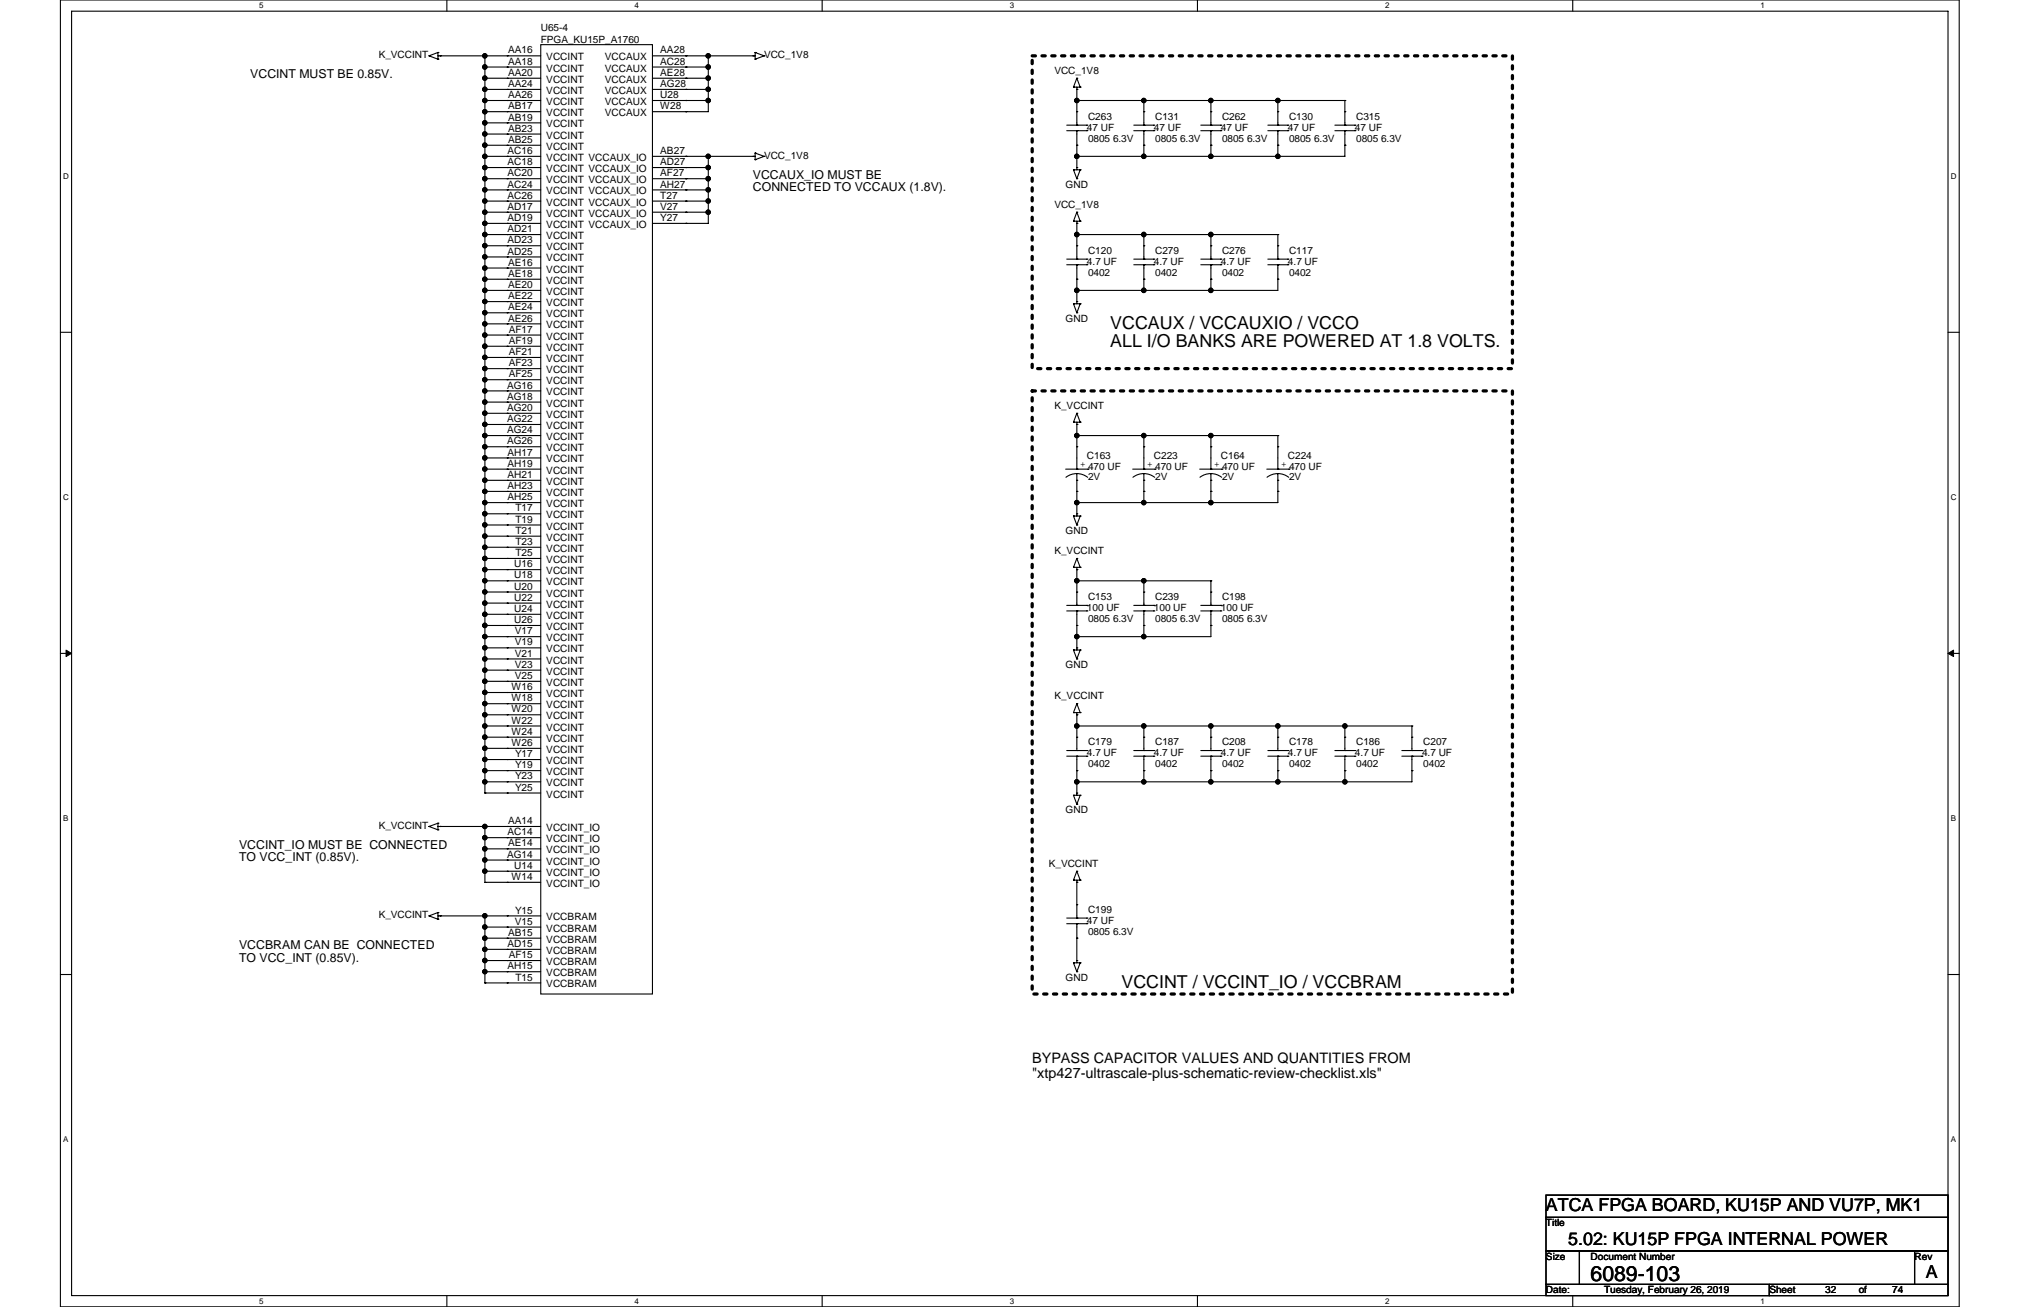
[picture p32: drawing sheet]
<svg xmlns="http://www.w3.org/2000/svg" width="432mm" height="279mm" viewBox="0 0 432 279" stroke-linecap="round" stroke-linejoin="round" font-family="sans-serif">
<defs><g id="words">
<text font-size="4.5" x="340" y="273.9">6089-103</text>
<g font-size="3.8">
<text x="237.3" y="70.3">VCCAUX / VCCAUXIO / VCCO</text>
<text x="237.3" y="74.2">ALL I/O BANKS ARE POWERED AT 1.8 VOLTS.</text>
<text x="239.7" y="211.2">VCCINT / VCCINT_IO / VCCBRAM</text>
<text x="330.5" y="258.9">ATCA FPGA BOARD, KU15P AND VU7P, MK1</text>
<text x="335.2" y="266.1">5.02: KU15P FPGA INTERNAL POWER</text>
<text x="411.6" y="273.2">A</text>
</g>
<g font-size="3.1">
<text x="220.6" y="227.2">BYPASS CAPACITOR VALUES AND QUANTITIES FROM</text>
<text x="220.6" y="230.4">&quot;xtp427-ultrascale-plus-schematic-review-checklist.xls&quot;</text>
</g>
<g font-size="2.6">
<text x="53.5" y="16.7">VCCINT MUST BE 0.85V.</text>
<text x="161" y="38.2">VCCAUX_IO MUST BE</text>
<text x="161" y="40.9">CONNECTED TO VCCAUX (1.8V).</text>
<text x="51.1" y="181.4">VCCINT_IO MUST BE CONNECTED</text>
<text x="51.1" y="184.1">TO VCC_INT (0.85V).</text>
<text x="51.1" y="202.9">VCCBRAM CAN BE CONNECTED</text>
<text x="51.1" y="205.6">TO VCC_INT (0.85V).</text>
</g>
<g font-size="2.2">
<text x="108.6" y="11.4">AA16</text>
<text x="141.1" y="11.4">AA28</text>
<text x="108.6" y="13.8">AA18</text>
<text x="108.6" y="16.2">AA20</text>
<text x="116.8" y="12.9">VCCINT</text>
<text x="116.8" y="15.3">VCCINT</text>
<text x="116.8" y="17.7">VCCINT</text>
<text x="129.3" y="12.9">VCCAUX</text>
<text x="129.3" y="15.3">VCCAUX</text>
<text x="129.3" y="17.7">VCCAUX</text>
<text x="141.1" y="13.8">AC28</text>
<text x="141.1" y="16.2">AE28</text>
<text x="108.6" y="18.6">AA24</text>
<text x="108.6" y="21">AA26</text>
<text x="108.6" y="23.4">AB17</text>
<text x="116.8" y="20.1">VCCINT</text>
<text x="116.8" y="22.5">VCCINT</text>
<text x="129.3" y="20.1">VCCAUX</text>
<text x="129.3" y="22.5">VCCAUX</text>
<text x="141.1" y="18.6">AG28</text>
<text x="141.1" y="21">U28</text>
<text x="141.1" y="23.4">W28</text>
<text x="108.6" y="25.8">AB19</text>
<text x="108.6" y="28.2">AB23</text>
<text x="116.8" y="24.8">VCCINT</text>
<text x="116.8" y="27.2">VCCINT</text>
<text x="116.8" y="29.6">VCCINT</text>
<text x="129.3" y="24.8">VCCAUX</text>
<text x="108.5" y="32.9">AC16</text>
<text x="108.5" y="35.3">AC18</text>
<text x="108.6" y="30.5">AB25</text>
<text x="116.8" y="32">VCCINT</text>
<text x="116.8" y="34.4">VCCINT VCCAUX_IO</text>
<text x="141.1" y="32.9">AB27</text>
<text x="141.1" y="35.3">AD27</text>
<text x="108.5" y="37.7">AC20</text>
<text x="108.5" y="40.1">AC24</text>
<text x="116.8" y="36.8">VCCINT VCCAUX_IO</text>
<text x="116.8" y="39.2">VCCINT VCCAUX_IO</text>
<text x="116.8" y="41.6">VCCINT VCCAUX_IO</text>
<text x="141.1" y="37.7">AF27</text>
<text x="141.1" y="40.1">AH27</text>
<text x="108.5" y="42.5">AC26</text>
<text x="108.5" y="44.9">AD17</text>
<text x="108.5" y="47.2">AD19</text>
<text x="116.8" y="44">VCCINT VCCAUX_IO</text>
<text x="116.8" y="46.3">VCCINT VCCAUX_IO</text>
<text x="141.1" y="42.5">T27</text>
<text x="141.1" y="44.9">V27</text>
<text x="141.1" y="47.2">Y27</text>
<text x="108.5" y="49.6">AD21</text>
<text x="108.5" y="52">AD23</text>
<text x="116.8" y="48.7">VCCINT VCCAUX_IO</text>
<text x="116.8" y="51.1">VCCINT</text>
<text x="116.8" y="53.5">VCCINT</text>
<text x="108.5" y="54.4">AD25</text>
<text x="108.6" y="56.8">AE16</text>
<text x="108.6" y="59.2">AE18</text>
<text x="116.8" y="55.9">VCCINT</text>
<text x="116.8" y="58.3">VCCINT</text>
<text x="108.6" y="61.6">AE20</text>
<text x="108.6" y="64">AE22</text>
<text x="116.8" y="60.7">VCCINT</text>
<text x="116.8" y="63.1">VCCINT</text>
<text x="116.8" y="65.4">VCCINT</text>
<text x="108.6" y="66.4">AE24</text>
<text x="108.6" y="68.7">AE26</text>
<text x="108.8" y="71.1">AF17</text>
<text x="116.8" y="67.8">VCCINT</text>
<text x="116.8" y="70.2">VCCINT</text>
<text x="108.8" y="73.5">AF19</text>
<text x="108.8" y="75.9">AF21</text>
<text x="116.8" y="72.6">VCCINT</text>
<text x="116.8" y="75">VCCINT</text>
<text x="116.8" y="77.4">VCCINT</text>
<text x="108.4" y="83.1">AG16</text>
<text x="108.8" y="78.3">AF23</text>
<text x="108.8" y="80.7">AF25</text>
<text x="116.8" y="79.8">VCCINT</text>
<text x="116.8" y="82.1">VCCINT</text>
<text x="108.4" y="85.4">AG18</text>
<text x="108.4" y="87.8">AG20</text>
<text x="116.8" y="84.5">VCCINT</text>
<text x="116.8" y="86.9">VCCINT</text>
<text x="116.8" y="89.3">VCCINT</text>
<text x="108.4" y="90.2">AG22</text>
<text x="108.4" y="92.6">AG24</text>
<text x="108.4" y="95">AG26</text>
<text x="116.8" y="91.7">VCCINT</text>
<text x="116.8" y="94.1">VCCINT</text>
<text x="108.5" y="97.4">AH17</text>
<text x="108.5" y="99.8">AH19</text>
<text x="116.8" y="96.5">VCCINT</text>
<text x="116.8" y="98.9">VCCINT</text>
<text x="116.8" y="101.3">VCCINT</text>
<text x="108.5" y="102.2">AH21</text>
<text x="108.5" y="104.5">AH23</text>
<text x="108.5" y="106.9">AH25</text>
<text x="116.8" y="103.7">VCCINT</text>
<text x="116.8" y="106">VCCINT</text>
<text x="110.2" y="109.3">T17</text>
<text x="110.2" y="111.7">T19</text>
<text x="116.8" y="108.4">VCCINT</text>
<text x="116.8" y="110.8">VCCINT</text>
<text x="116.8" y="113.2">VCCINT</text>
<text x="110.2" y="114.1">T21</text>
<text x="110.2" y="116.5">T23</text>
<text x="110.2" y="118.9">T25</text>
<text x="116.8" y="115.6">VCCINT</text>
<text x="116.8" y="118">VCCINT</text>
<text x="109.9" y="121.3">U16</text>
<text x="109.9" y="123.7">U18</text>
<text x="116.8" y="120.4">VCCINT</text>
<text x="116.8" y="122.7">VCCINT</text>
<text x="116.8" y="125.1">VCCINT</text>
<text x="109.9" y="126">U20</text>
<text x="109.9" y="128.4">U22</text>
<text x="109.9" y="130.8">U24</text>
<text x="116.8" y="127.5">VCCINT</text>
<text x="116.8" y="129.9">VCCINT</text>
<text x="109.9" y="133.2">U26</text>
<text x="110.1" y="135.6">V17</text>
<text x="110.1" y="138">V19</text>
<text x="116.8" y="132.3">VCCINT</text>
<text x="116.8" y="134.7">VCCINT</text>
<text x="116.8" y="137.1">VCCINT</text>
<text x="110.1" y="140.4">V21</text>
<text x="110.1" y="142.7">V23</text>
<text x="116.8" y="139.5">VCCINT</text>
<text x="116.8" y="141.8">VCCINT</text>
<text x="109.4" y="147.5">W16</text>
<text x="109.4" y="149.9">W18</text>
<text x="110.1" y="145.1">V25</text>
<text x="116.8" y="144.2">VCCINT</text>
<text x="116.8" y="146.6">VCCINT</text>
<text x="116.8" y="149">VCCINT</text>
<text x="109.4" y="152.3">W20</text>
<text x="109.4" y="154.7">W22</text>
<text x="116.8" y="151.4">VCCINT</text>
<text x="116.8" y="153.8">VCCINT</text>
<text x="109.4" y="157.1">W24</text>
<text x="109.4" y="159.5">W26</text>
<text x="110.1" y="161.9">Y17</text>
<text x="116.8" y="156.2">VCCINT</text>
<text x="116.8" y="158.6">VCCINT</text>
<text x="116.8" y="161">VCCINT</text>
<text x="110.1" y="164.2">Y19</text>
<text x="110.1" y="166.6">Y23</text>
<text x="116.8" y="163.3">VCCINT</text>
<text x="116.8" y="165.7">VCCINT</text>
<text x="110.1" y="169">Y25</text>
<text x="116.8" y="168.1">VCCINT</text>
<text x="116.8" y="170.5">VCCINT</text>
<text x="108.5" y="178.6">AC14</text>
<text x="108.6" y="176.2">AA14</text>
<text x="116.8" y="177.7">VCCINT_IO</text>
<text x="108.4" y="183.3">AG14</text>
<text x="108.6" y="181">AE14</text>
<text x="109.9" y="185.7">U14</text>
<text x="116.8" y="180">VCCINT_IO</text>
<text x="116.8" y="182.4">VCCINT_IO</text>
<text x="116.8" y="184.8">VCCINT_IO</text>
<text x="109.4" y="188.1">W14</text>
<text x="116.8" y="187.2">VCCINT_IO</text>
<text x="116.8" y="189.6">VCCINT_IO</text>
<text x="110.1" y="197.7">V15</text>
<text x="110.1" y="195.3">Y15</text>
<text x="116.8" y="196.8">VCCBRAM</text>
<text x="108.5" y="202.4">AD15</text>
<text x="108.6" y="200">AB15</text>
<text x="116.8" y="201.5">VCCBRAM</text>
<text x="116.8" y="203.9">VCCBRAM</text>
<text x="116.8" y="199.2">VCCBRAM</text>
<text x="108.5" y="207.2">AH15</text>
<text x="108.8" y="204.8">AF15</text>
<text x="110.2" y="209.6">T15</text>
<text x="116.8" y="206.3">VCCBRAM</text>
<text x="116.8" y="208.7">VCCBRAM</text>
<text x="116.8" y="211.1">VCCBRAM</text>
</g>
<g font-size="2.1">
<text x="115.6" y="9.1">FPGA_KU15P_A1760</text>
<text x="115.6" y="6.7">U65-4</text>
<text x="81" y="12.4">K_VCCINT</text>
<text x="163.3" y="12.4">VCC_1V8</text>
<text x="225.4" y="15.8">VCC_1V8</text>
<text x="232.3" y="28">47 UF</text>
<text x="232.6" y="25.6">C263</text>
<text x="246.7" y="28">47 UF</text>
<text x="246.9" y="25.6">C131</text>
<text x="261" y="28">47 UF</text>
<text x="261.2" y="25.6">C262</text>
<text x="275.3" y="28">47 UF</text>
<text x="275.5" y="25.6">C130</text>
<text x="289.6" y="28">47 UF</text>
<text x="289.9" y="25.6">C315</text>
<text x="163.3" y="33.9">VCC_1V8</text>
<text x="232.6" y="30.4">0805 6.3V</text>
<text x="246.9" y="30.4">0805 6.3V</text>
<text x="261.2" y="30.4">0805 6.3V</text>
<text x="275.5" y="30.4">0805 6.3V</text>
<text x="289.9" y="30.4">0805 6.3V</text>
<text x="227.8" y="40.1">GND</text>
<text x="225.4" y="44.4">VCC_1V8</text>
<text x="232.3" y="56.6">4.7 UF</text>
<text x="232.6" y="54.2">C120</text>
<text x="232.6" y="59">0402</text>
<text x="246.7" y="56.6">4.7 UF</text>
<text x="246.9" y="54.2">C279</text>
<text x="246.9" y="59">0402</text>
<text x="261" y="56.6">4.7 UF</text>
<text x="261.2" y="54.2">C276</text>
<text x="261.2" y="59">0402</text>
<text x="275.3" y="56.6">4.7 UF</text>
<text x="275.5" y="54.2">C117</text>
<text x="275.5" y="59">0402</text>
<text x="227.8" y="68.8">GND</text>
<text x="225.4" y="87.4">K_VCCINT</text>
<text x="230.9" y="99.8">+</text>
<text x="232.3" y="98.1">C163</text>
<text x="232.6" y="100.5">470 UF</text>
<text x="245.2" y="99.8">+</text>
<text x="246.7" y="98.1">C223</text>
<text x="246.9" y="100.5">470 UF</text>
<text x="259.5" y="99.8">+</text>
<text x="261" y="98.1">C164</text>
<text x="261.2" y="100.5">470 UF</text>
<text x="273.9" y="99.8">+</text>
<text x="275.3" y="98.1">C224</text>
<text x="275.5" y="100.5">470 UF</text>
<text x="232.6" y="102.7">2V</text>
<text x="246.9" y="102.7">2V</text>
<text x="261.2" y="102.7">2V</text>
<text x="275.5" y="102.7">2V</text>
<text x="225.4" y="118.4">K_VCCINT</text>
<text x="227.8" y="114.2">GND</text>
<text x="232.3" y="130.6">100 UF</text>
<text x="232.6" y="128.2">C153</text>
<text x="246.7" y="130.6">100 UF</text>
<text x="246.9" y="128.2">C239</text>
<text x="261" y="130.6">100 UF</text>
<text x="261.2" y="128.2">C198</text>
<text x="232.6" y="133">0805 6.3V</text>
<text x="246.9" y="133">0805 6.3V</text>
<text x="261.2" y="133">0805 6.3V</text>
<text x="227.8" y="142.8">GND</text>
<text x="225.4" y="149.5">K_VCCINT</text>
<text x="232.3" y="161.7">4.7 UF</text>
<text x="232.6" y="159.3">C179</text>
<text x="246.7" y="161.7">4.7 UF</text>
<text x="246.9" y="159.3">C187</text>
<text x="261" y="161.7">4.7 UF</text>
<text x="261.2" y="159.3">C208</text>
<text x="275.3" y="161.7">4.7 UF</text>
<text x="275.5" y="159.3">C178</text>
<text x="289.6" y="161.7">4.7 UF</text>
<text x="289.9" y="159.3">C186</text>
<text x="304" y="161.7">4.7 UF</text>
<text x="304.2" y="159.3">C207</text>
<text x="232.6" y="164">0402</text>
<text x="246.9" y="164">0402</text>
<text x="261.2" y="164">0402</text>
<text x="275.5" y="164">0402</text>
<text x="289.9" y="164">0402</text>
<text x="304.2" y="164">0402</text>
<text x="227.8" y="173.8">GND</text>
<text x="81" y="177.2">K_VCCINT</text>
<text x="224.2" y="185.3">K_VCCINT</text>
<text x="81" y="196.3">K_VCCINT</text>
<text x="232.3" y="197.5">47 UF</text>
<text x="232.6" y="195.1">C199</text>
<text x="232.6" y="199.9">0805 6.3V</text>
<text x="227.8" y="209.7">GND</text>
<text x="330.5" y="262.2">Title</text>
<text x="330.5" y="269.3">Size</text>
<text x="340" y="269.3">Document Number</text>
<text x="409.3" y="269.3">Rev</text>
<text x="330.5" y="276.5">Date:</text>
<text x="342.9" y="276.5">Tuesday, February 26, 2019</text>
<text x="378.2" y="276.5">Sheet</text>
<text x="390.2" y="276.5">32</text>
<text x="397.3" y="276.5">of</text>
<text x="404.5" y="276.5">74</text>
</g>
<g font-size="1.7">
<text x="55.4" y="1.8">5</text>
<text x="135.6" y="1.8">4</text>
<text x="215.9" y="1.8">3</text>
<text x="296.1" y="1.8">2</text>
<text x="376.3" y="1.8">1</text>
<text x="13.5" y="38.2">D</text>
<text x="417" y="38.2">D</text>
<text x="13.5" y="106.9">C</text>
<text x="417" y="106.9">C</text>
<text x="13.5" y="175.5">B</text>
<text x="417" y="175.5">B</text>
<text x="13.5" y="244.2">A</text>
<text x="417" y="244.2">A</text>
<text x="55.4" y="278.7">5</text>
<text x="135.6" y="278.7">4</text>
<text x="215.9" y="278.7">3</text>
<text x="296.1" y="278.7">2</text>
<text x="376.3" y="278.7">1</text>
</g>
</g></defs>
<path d="M12.9 0h405.9v279.4h-405.9zM15.3 2.4h401.1v274.6h-401.1z" fill="none" stroke="#000" stroke-width=".23"/>
<g fill="#fff">
<path d="M55.4 .3h.9v1.8h-.9z"/>
<path d="M55.4 277.2h.9v1.9h-.9z"/>
</g>
<path d="M95.5 0v2.4M95.5 277v2.4" fill="none" stroke="#000" stroke-width=".23"/>
<g fill="#fff">
<path d="M135.6 .3h1v1.8h-1z"/>
<path d="M135.6 277.2h1v1.9h-1z"/>
</g>
<path d="M175.7 0v2.4M175.7 277v2.4" fill="none" stroke="#000" stroke-width=".23"/>
<g fill="#fff">
<path d="M215.9 .3h.9v1.8h-.9z"/>
<path d="M215.9 277.2h.9v1.9h-.9z"/>
</g>
<path d="M256 0v2.4M256 277v2.4" fill="none" stroke="#000" stroke-width=".23"/>
<g fill="#fff">
<path d="M296.1 .3h.9v1.8h-.9z"/>
<path d="M296.1 277.2h.9v1.9h-.9z"/>
</g>
<path d="M336.2 0v2.4M336.2 277v2.4" fill="none" stroke="#000" stroke-width=".23"/>
<g fill="#fff">
<path d="M376.3 .3h.9v1.8h-.9z"/>
<path d="M376.3 277.2h.9v1.9h-.9z"/>
<path d="M13.5 36.7h1.3v1.9h-1.3z"/>
<path d="M417 36.7h1.3v1.9h-1.3z"/>
<path d="M13.5 105.3h1.3v1.9h-1.3z"/>
<path d="M417 105.3h1.3v1.9h-1.3z"/>
</g>
<path d="M12.9 71h2.4M416.4 71h2.4" fill="none" stroke="#000" stroke-width=".23"/>
<g fill="#fff">
<path d="M13.5 174h1.1v1.9h-1.1z"/>
<path d="M417 174h1.1v1.9h-1.1z"/>
</g>
<path d="M12.9 139.7h2.4M416.4 139.7h2.4" fill="none" stroke="#000" stroke-width=".23"/>
<path d="M14.1 139v1.4l1.2-.7zM416.4 139.7l1.2 .7v-1.4z" fill="#000" stroke="#000" stroke-width=".21"/>
<g fill="#fff">
<path d="M13.5 242.6h1.1v1.9h-1.1z"/>
<path d="M417 242.6h1.1v1.9h-1.1z"/>
</g>
<g fill="none" stroke="#000" stroke-width=".23">
<path d="M91.7 11.9h.1M91.7 11.9l1.9 .8M93.6 12.7h.1M93.6 11.2h.1M93.6 11.2v1.5M93.6 11.9h22M93.6 11.2l-1.9 .7M94.1 11.9h.1M103.7 11.9h.1M103.7 14.3h.1M103.7 16.7h.1M103.7 19.1h.1"/>
<path d="M103.7 19.1h11.9M103.7 11.9v157.6M108.4 11.9h.1M108.4 14.3h.1M108.4 16.7h.1M108.4 19.1h.1M115.6 9.5h23.9v203h-23.9zM115.6 14.3h-11.9M115.6 16.7h-11.9M139.5 14.3h11.9M139.5 16.7h11.9M139.5 19.1h11.9"/>
<path d="M146.6 11.9h.1M146.6 14.3h.1M146.6 16.7h.1M146.6 19.1h.1M151.4 14.3h.1M151.4 16.7h.1M151.4 19.1h.1M151.4 11.9h.1M151.4 11.9v12h-11.9M161 11.9h.1M161.4 12.7h.1M161.4 11.2h.1"/>
<path d="M161.4 11.9h-21.9M161.4 11.2v1.5M161.4 11.2l1.9 .7M163.3 11.9h.1M163.3 11.9l-1.9 .8M229.5 18.6h.1M229.5 18.6h1.4M230.2 19.1h.1M230.2 16.7h.1M230.2 18.6v8.2M230.2 16.7l.7 1.9M230.2 16.7l-.7 1.9"/>
<path d="M230.9 18.6h.1M103.7 21.5h.1M103.7 23.9h.1M103.7 26.3h.1M103.7 28.7h.1M103.7 31.1h.1M103.7 33.4h.1M103.7 35.8h.1M103.7 38.2h.1M103.7 21.5h11.9M103.7 23.9h11.9M103.7 26.3h11.9"/>
<path d="M103.7 28.7h11.9M103.7 31.1h11.9M103.7 35.8h11.9M108.4 21.5h.1M108.4 23.9h.1M108.4 26.3h.1M108.4 28.7h.1M108.4 31.1h.1M108.4 33.4h.1M108.4 35.8h.1M108.4 38.2h.1M115.6 33.4h-11.9"/>
<path d="M115.6 38.2h-11.9M139.5 33.4h21.9M139.5 21.5h11.9M139.5 35.8h11.9M139.5 38.2h11.9M146.6 33.4h.1M146.6 35.8h.1M146.6 38.2h.1M146.6 21.5h.1M146.6 23.9h.1M151.4 21.5h.1M151.4 33.4h.1"/>
<path d="M151.4 35.8h.1M151.4 38.2h.1M151.4 33.4v14.4h-11.9M161 33.4h.1M161.4 34.1h.1M161.4 32.7h.1M161.4 32.7v1.4M161.4 32.7l1.9 .7M163.3 33.4h.1M163.3 33.4l-1.9 .7M228 27.9h4.3M228 26.8h4.3"/>
<path d="M229.5 36.3h.1M229.5 36.3h1.4M229.5 36.3l.7 1.9M230.2 35.8h.1M230.2 38.2h.1M230.2 26.8h.1M230.2 27.9h.1M230.2 27.9v8.4M230.2 33.4h.1M230.2 23.9h.1M230.2 31.1h.1M230.2 21.5h.1"/>
<path d="M230.2 21.5h57.3M230.9 36.3h.1M230.9 36.3l-.7 1.9M232.3 27.9h.1M232.3 26.8h.1M242.4 27.9h4.3M242.4 26.8h4.3M244.5 26.8h.1M244.5 27.9h.1M244.5 33.4h.1M244.5 27.9v5.5M244.5 23.9h.1"/>
<path d="M244.5 31.1h.1M244.5 21.5h.1M244.5 21.5v5.3M246.7 27.9h.1M246.7 26.8h.1M256.7 27.9h4.3M256.7 26.8h4.3M258.8 21.5h.1M258.8 21.5v5.3M258.8 26.8h.1M258.8 27.9h.1M258.8 33.4h.1"/>
<path d="M258.8 27.9v5.5M258.8 23.9h.1M258.8 31.1h.1M261 27.9h.1M261 26.8h.1M271 27.9h4.3M271 26.8h4.3M273.2 26.8h.1M273.2 27.9h.1M273.2 33.4h.1M273.2 27.9v5.5M273.2 23.9h.1"/>
<path d="M273.2 31.1h.1M273.2 21.5h.1M273.2 21.5v5.3M275.3 27.9h.1M275.3 26.8h.1M285.3 27.9h4.3M285.3 26.8h4.3M287.5 23.9h.1M287.5 31.1h.1M287.5 21.5h.1M287.5 21.5v5.3M287.5 26.8h.1"/>
<path d="M287.5 27.9h.1M287.5 27.9v5.5h-57.3M289.6 27.9h.1M289.6 26.8h.1M103.7 40.6h.1M103.7 43h.1M103.7 45.4h.1M103.7 47.8h.1M103.7 50.1h.1M103.7 52.5h.1M103.7 54.9h.1M103.7 57.3h.1"/>
<path d="M103.7 59.7h.1M103.7 43h11.9M103.7 45.4h11.9M103.7 52.5h11.9M103.7 54.9h11.9M103.7 59.7h11.9M108.4 40.6h.1M108.4 43h.1M108.4 45.4h.1M108.4 47.8h.1M108.4 50.1h.1M108.4 52.5h.1"/>
<path d="M108.4 54.9h.1M108.4 57.3h.1M108.4 59.7h.1M115.6 40.6h-11.9M115.6 47.8h-11.9M115.6 50.1h-11.9M115.6 57.3h-11.9M139.5 43h11.9M139.5 45.4h11.9M146.6 40.6h.1M146.6 43h.1M146.6 45.4h.1"/>
<path d="M146.6 47.8h.1M151.4 40.6h.1M151.4 43h.1M151.4 45.4h.1M151.4 40.6h-11.9M228 56.6h4.3M228 55.4h4.3M229.5 47.3h.1M229.5 47.3h1.4M230.2 55.4h.1M230.2 56.6h.1M230.2 52.5h.1"/>
<path d="M230.2 59.7h.1M230.2 50.1h.1M230.2 56.6v8.3M230.2 47.8h.1M230.2 45.4h.1M230.2 47.3v8.1M230.2 45.4l.7 1.9M230.2 45.4l-.7 1.9M230.9 47.3h.1M232.3 56.6h.1M232.3 55.4h.1M242.4 56.6h4.3"/>
<path d="M242.4 55.4h4.3M244.5 50.1h.1M244.5 50.1v5.3M244.5 55.4h.1M244.5 56.6h.1M244.5 52.5h.1M244.5 59.7h.1M244.5 56.6v5.5M246.7 56.6h.1M246.7 55.4h.1M256.7 56.6h4.3M256.7 55.4h4.3"/>
<path d="M258.8 55.4h.1M258.8 56.6h.1M258.8 52.5h.1M258.8 59.7h.1M258.8 50.1h.1M258.8 50.1v5.3M258.8 56.6v5.5M261 56.6h.1M261 55.4h.1M271 56.6h4.3M271 55.4h4.3M273.2 52.5h.1"/>
<path d="M273.2 59.7h.1M273.2 55.4h.1M273.2 56.6h.1M273.2 50.1h.1M273.2 50.1v5.3M273.2 56.6v5.5h-43M273.2 50.1h-43M275.3 56.6h.1M275.3 55.4h.1M103.7 62.1h.1M103.7 64.5h.1M103.7 66.9h.1"/>
<path d="M103.7 69.2h.1M103.7 71.6h.1M103.7 74h.1M103.7 76.4h.1M103.7 78.8h.1M103.7 62.1h11.9M103.7 64.5h11.9M103.7 66.9h11.9M103.7 69.2h11.9M103.7 74h11.9M103.7 76.4h11.9M103.7 78.8h11.9"/>
<path d="M108.4 62.1h.1M108.4 64.5h.1M108.4 66.9h.1M108.4 69.2h.1M108.4 71.6h.1M108.4 74h.1M108.4 76.4h.1M108.4 78.8h.1M115.6 71.6h-11.9M229.5 64.9h.1M229.5 64.9h1.4M229.5 64.9l.7 2"/>
<path d="M230.2 64.5h.1M230.2 66.9h.1M230.2 62.1h.1M230.9 64.9h.1M230.9 64.9l-.7 2M244.5 62.1h.1M258.8 62.1h.1M103.7 81.2h.1M103.7 83.6h.1M103.7 86h.1M103.7 88.3h.1M103.7 90.7h.1"/>
<path d="M103.7 93.1h.1M103.7 95.5h.1M103.7 97.9h.1M103.7 81.2h11.9M103.7 83.6h11.9M103.7 86h11.9M103.7 88.3h11.9M103.7 90.7h11.9M103.7 93.1h11.9M103.7 95.5h11.9M103.7 97.9h11.9M108.4 81.2h.1"/>
<path d="M108.4 83.6h.1M108.4 86h.1M108.4 88.3h.1M108.4 90.7h.1M108.4 93.1h.1M108.4 95.5h.1M108.4 97.9h.1M229.5 90.3h.1M229.5 90.3h1.4M230.2 90.7h.1M230.2 88.3h.1M230.2 90.3v10"/>
<path d="M230.2 88.3l-.7 2M230.2 88.3l.7 2M230.2 95.5h.1M230.2 93.1h.1M230.9 90.3h.1M244.5 95.5h.1M244.5 93.1h.1M244.5 93.1v7.2M258.8 95.5h.1M258.8 93.1v7.2M258.8 93.1h.1M273.2 95.5h.1"/>
<path d="M273.2 93.1h.1M273.2 93.1v7.2M273.2 93.1h-43M103.7 100.3h.1M103.7 102.7h.1M103.7 105.1h.1M103.7 107.4h.1M103.7 109.8h.1M103.7 112.2h.1M103.7 114.6h.1M103.7 117h.1M103.7 119.4h.1"/>
<path d="M103.7 105.1h11.9M103.7 107.4h11.9M103.7 109.8h11.9M103.7 117h11.9M103.7 119.4h11.9M108.4 100.3h.1M108.4 102.7h.1M108.4 105.1h.1M108.4 107.4h.1M108.4 109.8h.1M108.4 112.2h.1M108.4 114.6h.1"/>
<path d="M108.4 117h.1M108.4 119.4h.1M115.6 100.3h-11.9M115.6 102.7h-11.9M115.6 112.2h-11.9M115.6 114.6h-11.9M227.8 100.3h4.8M229.5 110.3h.1M229.5 110.3h1.4M229.5 110.3l.7 1.9M230.2 101.2l1 .2 1.3 .6M230.2 101.2l-1 .2-1.3 .6"/>
<path d="M230.2 109.8h.1M230.2 112.2h.1M230.2 119.4h.1M230.2 119.4l-.7 1.9M230.2 119.4l.7 1.9M230.2 107.4h.1M230.2 102.7h.1M230.2 100.3h.1M230.2 101.2v9.1M230.2 105.1h.1M230.9 110.3h.1M230.9 110.3l-.7 1.9"/>
<path d="M232.6 100.3h.1M242.1 100.3h4.8M244.5 101.2l1.5 .3 .8 .5M244.5 101.2l-1 .2-1.3 .6M244.5 102.7h.1M244.5 100.3h.1M244.5 107.4h.1M244.5 101.2v6.2M244.5 105.1h.1M246.9 100.3h.1M256.5 100.3h4.7M256.5 102l1.3-.6 1-.2 1 .2 1.3 .6"/>
<path d="M258.8 107.4h.1M258.8 105.1h.1M258.8 102.7h.1M258.8 100.3h.1M258.8 101.2v6.2M261.2 100.3h.1M270.8 100.3h4.7M273.1 101.2l1 .2 1.4 .6M273.1 101.2l-1.4 .3-.9 .5M273.2 105.1h.1M273.2 102.7h.1M273.2 100.3h.1"/>
<path d="M273.2 101.2v6.2h-43M275.5 100.3h.1M103.7 121.8h.1M103.7 124.2h.1M103.7 126.6h.1M103.7 128.9h.1M103.7 131.3h.1M103.7 133.7h.1M103.7 136.1h.1M103.7 138.5h.1M103.7 121.8h11.9M103.7 124.2h11.9"/>
<path d="M103.7 128.9h11.9M103.7 131.3h11.9M103.7 133.7h11.9M103.7 136.1h11.9M103.7 138.5h11.9M108.4 121.8h.1M108.4 124.2h.1M108.4 126.6h.1M108.4 128.9h.1M108.4 131.3h.1M108.4 133.7h.1M108.4 136.1h.1"/>
<path d="M108.4 138.5h.1M115.6 126.6h-11.9M228 130.6h4.3M228 129.4h4.3M229.5 121.3h.1M229.5 139h.1M229.5 121.3h1.4M229.5 139h1.4M229.5 139l.7 1.9M230.2 121.8h.1M230.2 138.5h.1M230.2 121.3v8.1"/>
<path d="M230.2 129.4h.1M230.2 130.6h.1M230.2 124.2h.1M230.2 130.6v8.4M230.2 136.1h.1M230.2 126.6h.1M230.2 133.7h.1M230.9 121.3h.1M230.9 139h.1M230.9 139l-.7 1.9M232.3 130.6h.1M232.3 129.4h.1"/>
<path d="M242.4 130.6h4.3M242.4 129.4h4.3M244.5 126.6h.1M244.5 133.7h.1M244.5 124.2h.1M244.5 124.2v5.2M244.5 129.4h.1M244.5 130.6h.1M244.5 136.1h.1M244.5 130.6v5.5M246.7 130.6h.1M246.7 129.4h.1"/>
<path d="M256.7 130.6h4.3M256.7 129.4h4.3M258.8 126.6h.1M258.8 133.7h.1M258.8 129.4h.1M258.8 130.6h.1M258.8 124.2h.1M258.8 124.2v5.2M258.8 130.6v5.5h-28.6M258.8 124.2h-28.6M261 130.6h.1M261 129.4h.1"/>
<path d="M103.7 140.9h.1M103.7 143.3h.1M103.7 145.6h.1M103.7 148h.1M103.7 150.4h.1M103.7 152.8h.1M103.7 155.2h.1M103.7 157.6h.1M103.7 160h.1M103.7 140.9h11.9M103.7 145.6h11.9M103.7 148h11.9"/>
<path d="M103.7 150.4h11.9M103.7 152.8h11.9M103.7 155.2h11.9M103.7 157.6h11.9M108.4 140.9h.1M108.4 143.3h.1M108.4 145.6h.1M108.4 148h.1M108.4 150.4h.1M108.4 152.8h.1M108.4 155.2h.1M108.4 157.6h.1"/>
<path d="M108.4 160h.1M115.6 143.3h-11.9M115.6 160h-11.9M229.5 152.3h.1M229.5 152.3h1.4M230.2 140.9h.1M230.2 152.8h.1M230.2 150.4h.1M230.2 152.3v8.1M230.2 150.4l-.7 1.9M230.2 150.4l.7 1.9M230.2 157.6h.1"/>
<path d="M230.2 155.2h.1M230.2 155.2h71.6M230.9 152.3h.1M244.5 157.6h.1M244.5 155.2h.1M244.5 155.2v5.2M258.8 157.6h.1M258.8 155.2v5.2M258.8 155.2h.1M273.2 157.6h.1M273.2 155.2h.1M273.2 155.2v5.2"/>
<path d="M287.5 157.6h.1M287.5 155.2h.1M287.5 155.2v5.2M301.8 157.6h.1M301.8 155.2h.1M301.8 155.2v5.2M91.7 176.7h.1M91.7 176.7l1.9 .7M93.6 177.4h.1M93.6 176h.1M93.6 176v1.4M93.6 176.7h22"/>
<path d="M93.6 176l-1.9 .7M94.1 176.7h.1M103.7 162.4h.1M103.7 164.7h.1M103.7 167.1h.1M103.7 169.5h.1M103.7 176.7h.1M103.7 179.1h.1M103.7 164.7h11.9M103.7 167.1h11.9M103.7 169.5h11.9M103.7 179.1h11.9"/>
<path d="M103.7 176.7v11.9M108.4 162.4h.1M108.4 164.7h.1M108.4 167.1h.1M108.4 169.5h.1M108.4 176.7h.1M108.4 179.1h.1M115.6 162.4h-11.9M228 161.6h4.3M228 160.4h4.3M229.5 170h.1M229.5 170h1.4"/>
<path d="M229.5 170l.7 1.9M230.2 169.5h.1M230.2 171.9h.1M230.2 160.4h.1M230.2 161.6h.1M230.2 167.1h.1M230.2 161.6v8.4M230.2 164.7h.1M230.9 170h.1M230.9 170l-.7 1.9M232.3 161.6h.1M232.3 160.4h.1"/>
<path d="M242.4 161.6h4.3M242.4 160.4h4.3M244.5 160.4h.1M244.5 161.6h.1M244.5 164.7h.1M244.5 161.6v5.5M244.5 167.1h.1M246.7 161.6h.1M246.7 160.4h.1M256.7 161.6h4.3M256.7 160.4h4.3M258.8 164.7h.1"/>
<path d="M258.8 160.4h.1M258.8 161.6h.1M258.8 167.1h.1M258.8 161.6v5.5M261 161.6h.1M261 160.4h.1M271 161.6h4.3M271 160.4h4.3M273.2 167.1h.1M273.2 160.4h.1M273.2 161.6h.1M273.2 164.7h.1"/>
<path d="M273.2 161.6v5.5M275.3 161.6h.1M275.3 160.4h.1M285.3 161.6h4.3M285.3 160.4h4.3M287.5 160.4h.1M287.5 161.6h.1M287.5 167.1h.1M287.5 161.6v5.5M287.5 164.7h.1M289.6 161.6h.1M289.6 160.4h.1"/>
<path d="M299.7 161.6h4.3M299.7 160.4h4.3M301.8 164.7h.1M301.8 160.4h.1M301.8 161.6h.1M301.8 161.6v5.5h-71.6M304 161.6h.1M304 160.4h.1M91.7 195.8h.1M91.7 195.8l1.9 .7M93.6 196.5h.1M93.6 195.1h.1"/>
<path d="M93.6 195.1v1.4M93.6 195.1l-1.9 .7M94.1 195.8h.1M103.7 181.5h.1M103.7 183.9h.1M103.7 186.2h.1M103.7 188.6h.1M103.7 195.8h.1M103.7 198.2h.1M103.7 181.5h11.9M103.7 188.6h11.9M103.7 195.8v14.3"/>
<path d="M108.4 181.5h.1M108.4 183.9h.1M108.4 186.2h.1M108.4 188.6h.1M108.4 195.8h.1M108.4 198.2h.1M115.6 195.8h-22M115.6 183.9h-11.9M115.6 186.2h-11.9M115.6 198.2h-11.9M228 197.5h4.3M228 196.3h4.3"/>
<path d="M229.5 188.2h.1M229.5 188.2h1.4M230.2 188.6h.1M230.2 186.2h.1M230.2 188.2v8.1M230.2 186.2l-.7 2M230.2 186.2l.7 2M230.2 196.3h.1M230.2 197.5h.1M230.2 193.4h.1M230.2 197.5v8.3M230.9 188.2h.1"/>
<path d="M232.3 197.5h.1M232.3 196.3h.1M12.9 208.3h2.4M103.7 200.6h.1M103.7 202.9h.1M103.7 205.3h.1M103.7 207.7h.1M103.7 210.1h.1M103.7 200.6h11.9M103.7 202.9h11.9M103.7 205.3h11.9M103.7 207.7h11.9"/>
<path d="M103.7 210.1h11.9M108.4 200.6h.1M108.4 202.9h.1M108.4 205.3h.1M108.4 207.7h.1M108.4 210.1h.1M229.5 205.8h.1M229.5 205.8h1.4M229.5 205.8l.7 1.9M230.2 205.3h.1M230.2 207.7h.1M230.2 200.6h.1"/>
<path d="M230.9 205.8h.1M230.9 205.8l-.7 1.9M416.4 208.3h2.4M330.5 255.5h85.9v4.7h-85.9zM330.5 260.2h85.9v7.2h-85.9zM330.5 267.4h7.1v7.2h-7.1zM330.5 274.6h47.7v2.4h-47.7zM337.6 267.4h71.7v7.2h-71.7zM378.2 274.6h38.2v2.4h-38.2zM409.3 267.4h7.1v7.2h-7.1z"/>
</g>
<path d="M220.6 11.9h102.7v66.9h-102.7zM220.6 83.6h102.7v128.9h-102.7z" fill="none" stroke="#000" stroke-width=".7" stroke-dasharray=".7 1.4"/>
<g fill="#000" stroke="#000" stroke-width=".23">
<circle cx="103.6" cy="14.3" r=".47"/>
<circle cx="103.6" cy="19.1" r=".47"/>
<circle cx="103.6" cy="11.9" r=".47"/>
<circle cx="103.6" cy="16.7" r=".47"/>
<circle cx="151.4" cy="14.3" r=".47"/>
<circle cx="151.4" cy="11.9" r=".47"/>
<circle cx="151.4" cy="16.7" r=".47"/>
<circle cx="151.4" cy="19.1" r=".47"/>
<circle cx="103.6" cy="38.2" r=".47"/>
<circle cx="103.6" cy="26.3" r=".47"/>
<circle cx="103.6" cy="21.5" r=".47"/>
<circle cx="103.6" cy="28.6" r=".47"/>
<circle cx="103.6" cy="33.4" r=".47"/>
<circle cx="103.6" cy="35.8" r=".47"/>
<circle cx="103.6" cy="23.9" r=".47"/>
<circle cx="103.6" cy="31" r=".47"/>
<circle cx="151.4" cy="38.2" r=".47"/>
<circle cx="151.4" cy="33.4" r=".47"/>
<circle cx="151.4" cy="35.8" r=".47"/>
<circle cx="151.4" cy="21.5" r=".47"/>
<circle cx="230.2" cy="33.4" r=".47"/>
<circle cx="230.2" cy="21.5" r=".47"/>
<circle cx="244.5" cy="21.5" r=".47"/>
<circle cx="244.5" cy="33.4" r=".47"/>
<circle cx="258.8" cy="21.5" r=".47"/>
<circle cx="258.8" cy="33.4" r=".47"/>
<circle cx="273.2" cy="33.4" r=".47"/>
<circle cx="273.2" cy="21.5" r=".47"/>
<circle cx="103.6" cy="50.1" r=".47"/>
<circle cx="103.6" cy="47.8" r=".47"/>
<circle cx="103.6" cy="59.7" r=".47"/>
<circle cx="103.6" cy="43" r=".47"/>
<circle cx="103.6" cy="57.3" r=".47"/>
<circle cx="103.6" cy="45.4" r=".47"/>
<circle cx="103.6" cy="54.9" r=".47"/>
<circle cx="103.6" cy="40.6" r=".47"/>
<circle cx="103.6" cy="52.5" r=".47"/>
<circle cx="151.4" cy="40.6" r=".47"/>
<circle cx="151.4" cy="43" r=".47"/>
<circle cx="151.4" cy="45.4" r=".47"/>
<circle cx="230.2" cy="50.1" r=".48"/>
<circle cx="244.5" cy="50.1" r=".47"/>
<circle cx="258.8" cy="50.1" r=".47"/>
<circle cx="103.6" cy="74" r=".47"/>
<circle cx="103.6" cy="62.1" r=".47"/>
<circle cx="103.6" cy="71.6" r=".47"/>
<circle cx="103.6" cy="69.2" r=".47"/>
<circle cx="103.6" cy="66.8" r=".47"/>
<circle cx="103.6" cy="78.8" r=".47"/>
<circle cx="103.6" cy="64.5" r=".47"/>
<circle cx="103.6" cy="76.4" r=".47"/>
<circle cx="230.2" cy="62.1" r=".48"/>
<circle cx="244.5" cy="62.1" r=".47"/>
<circle cx="258.8" cy="62.1" r=".47"/>
<circle cx="103.6" cy="97.9" r=".47"/>
<circle cx="103.6" cy="85.9" r=".47"/>
<circle cx="103.6" cy="90.7" r=".47"/>
<circle cx="103.6" cy="81.2" r=".47"/>
<circle cx="103.6" cy="95.5" r=".47"/>
<circle cx="103.6" cy="83.6" r=".47"/>
<circle cx="103.6" cy="88.3" r=".47"/>
<circle cx="103.6" cy="93.1" r=".47"/>
<circle cx="230.2" cy="93.1" r=".47"/>
<circle cx="244.5" cy="93.1" r=".47"/>
<circle cx="258.8" cy="93.1" r=".47"/>
<circle cx="103.6" cy="109.8" r=".47"/>
<circle cx="103.6" cy="107.4" r=".47"/>
<circle cx="103.6" cy="105.1" r=".47"/>
<circle cx="103.6" cy="112.2" r=".47"/>
<circle cx="103.6" cy="119.4" r=".47"/>
<circle cx="103.6" cy="102.7" r=".47"/>
<circle cx="103.6" cy="117" r=".47"/>
<circle cx="103.6" cy="114.6" r=".47"/>
<circle cx="103.6" cy="100.3" r=".47"/>
<circle cx="230.2" cy="107.4" r=".47"/>
<circle cx="244.5" cy="107.4" r=".47"/>
<circle cx="258.8" cy="107.4" r=".47"/>
<circle cx="103.6" cy="121.8" r=".47"/>
<circle cx="103.6" cy="133.7" r=".47"/>
<circle cx="103.6" cy="126.5" r=".47"/>
<circle cx="103.6" cy="124.1" r=".47"/>
<circle cx="103.6" cy="131.3" r=".47"/>
<circle cx="103.6" cy="138.5" r=".47"/>
<circle cx="103.6" cy="136.1" r=".47"/>
<circle cx="103.6" cy="128.9" r=".47"/>
<circle cx="230.2" cy="136.1" r=".47"/>
<circle cx="230.2" cy="124.1" r=".47"/>
<circle cx="244.5" cy="136.1" r=".47"/>
<circle cx="244.5" cy="124.1" r=".47"/>
<circle cx="103.6" cy="145.6" r=".47"/>
<circle cx="103.6" cy="157.6" r=".47"/>
<circle cx="103.6" cy="140.9" r=".47"/>
<circle cx="103.6" cy="160" r=".47"/>
<circle cx="103.6" cy="143.3" r=".47"/>
<circle cx="103.6" cy="150.4" r=".47"/>
<circle cx="103.6" cy="152.8" r=".47"/>
<circle cx="103.6" cy="148" r=".47"/>
<circle cx="103.6" cy="155.2" r=".47"/>
<circle cx="230.2" cy="155.2" r=".47"/>
<circle cx="244.5" cy="155.2" r=".47"/>
<circle cx="258.8" cy="155.2" r=".47"/>
<circle cx="273.2" cy="155.2" r=".47"/>
<circle cx="287.5" cy="155.2" r=".47"/>
<circle cx="103.6" cy="176.7" r=".47"/>
<circle cx="103.6" cy="164.7" r=".47"/>
<circle cx="103.6" cy="167.1" r=".47"/>
<circle cx="103.6" cy="162.3" r=".47"/>
<circle cx="103.6" cy="179.1" r=".47"/>
<circle cx="230.2" cy="167.1" r=".47"/>
<circle cx="244.5" cy="167.1" r=".47"/>
<circle cx="258.8" cy="167.1" r=".47"/>
<circle cx="273.2" cy="167.1" r=".47"/>
<circle cx="287.5" cy="167.1" r=".47"/>
<circle cx="103.6" cy="181.5" r=".47"/>
<circle cx="103.6" cy="195.8" r=".47"/>
<circle cx="103.6" cy="183.8" r=".47"/>
<circle cx="103.6" cy="186.2" r=".47"/>
<circle cx="103.6" cy="198.2" r=".47"/>
<circle cx="103.6" cy="205.3" r=".47"/>
<circle cx="103.6" cy="202.9" r=".47"/>
<circle cx="103.6" cy="200.6" r=".47"/>
<circle cx="103.6" cy="207.7" r=".47"/>
</g>
<use href="#words"/>
</svg>
